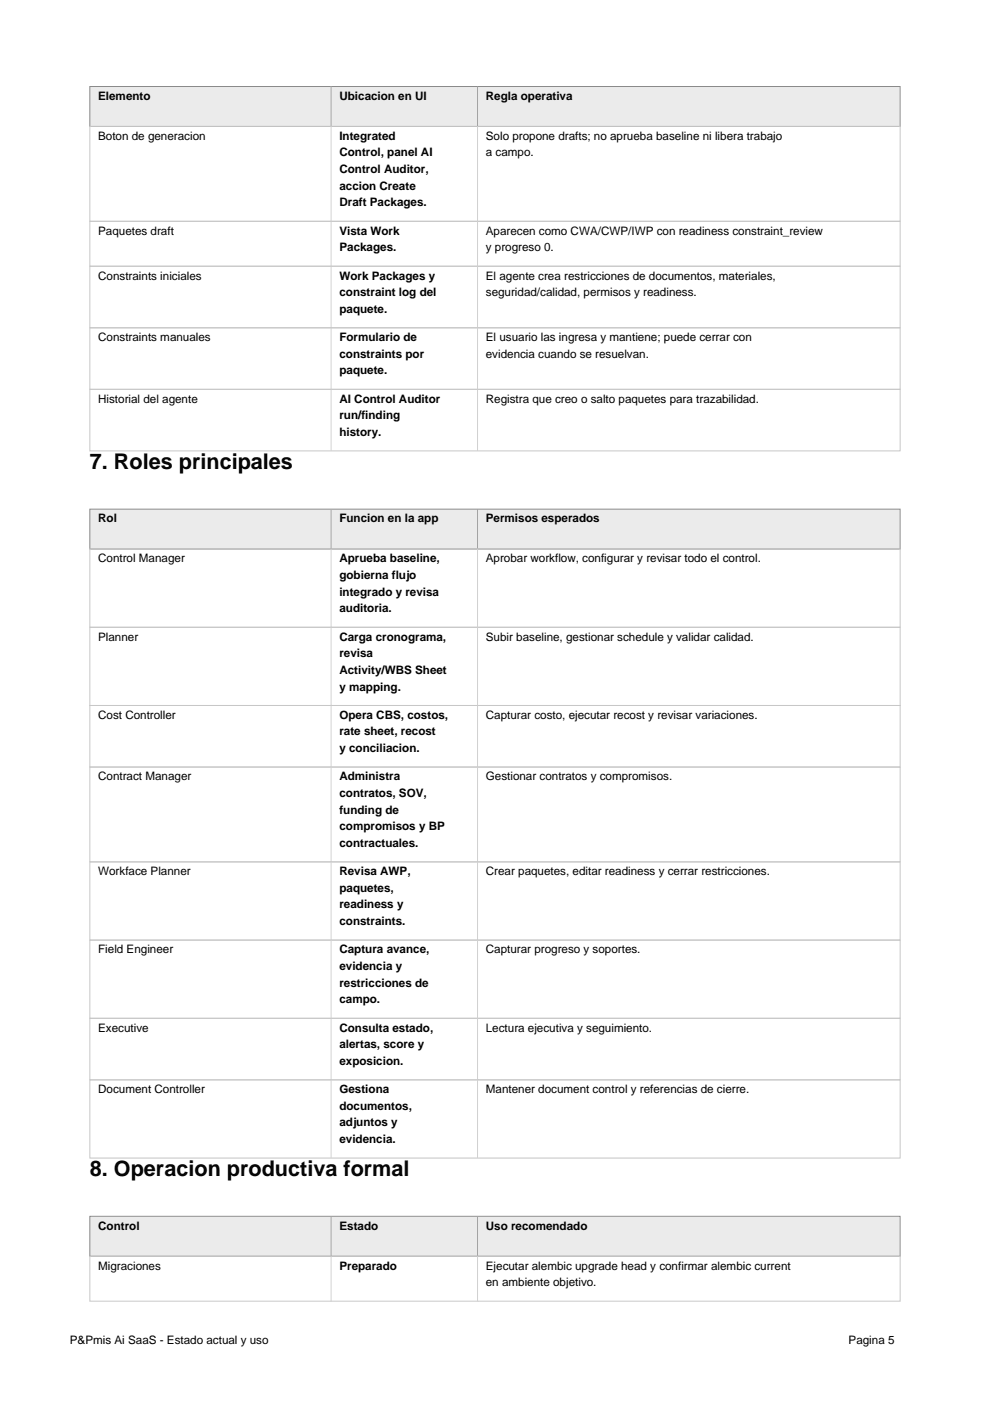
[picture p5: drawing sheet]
<svg xmlns="http://www.w3.org/2000/svg" width="210mm" height="297mm" viewBox="0 0 210 297" stroke-linecap="round" stroke-linejoin="round" font-family="sans-serif">
<defs><g id="words">
<g font-size="4.6">
<text x="19" y="99.5">7. Roles principales</text>
<text x="19" y="249.4">8. Operacion productiva formal</text>
</g>
<g font-size="2.5">
<text x="20.8" y="21.2">Elemento</text>
<text x="72" y="21.2">Ubicacion en UI</text>
<text x="103" y="21.2">Regla operativa</text>
<text x="20.8" y="29.6">Boton de generacion</text>
<text x="72" y="29.6">Integrated</text>
<text x="103" y="29.6">Solo propone drafts; no aprueba baseline ni libera trabajo</text>
<text x="72" y="33.2">Control, panel AI</text>
<text x="103" y="33.2">a campo.</text>
<text x="72" y="36.7">Control Auditor,</text>
<text x="72" y="40.2">accion Create</text>
<text x="72" y="43.7">Draft Packages.</text>
<text x="20.8" y="49.7">Paquetes draft</text>
<text x="72" y="49.7">Vista Work</text>
<text x="72" y="53.3">Packages.</text>
<text x="103" y="49.7">Aparecen como CWA/CWP/IWP con readiness constraint_review</text>
<text x="103" y="53.3">y progreso 0.</text>
<text x="20.8" y="59.3">Constraints iniciales</text>
<text x="72" y="59.3">Work Packages y</text>
<text x="103" y="59.3">El agente crea restricciones de documentos, materiales,</text>
<text x="72" y="62.8">constraint log del</text>
<text x="103" y="62.8">seguridad/calidad, permisos y readiness.</text>
<text x="72" y="66.3">paquete.</text>
<text x="20.8" y="72.3">Constraints manuales</text>
<text x="72" y="72.3">Formulario de</text>
<text x="72" y="75.8">constraints por</text>
<text x="103" y="72.3">El usuario las ingresa y mantiene; puede cerrar con</text>
<text x="103" y="75.8">evidencia cuando se resuelvan.</text>
<text x="72" y="79.4">paquete.</text>
<text x="20.8" y="85.4">Historial del agente</text>
<text x="72" y="85.4">AI Control Auditor</text>
<text x="72" y="88.9">run/finding</text>
<text x="103" y="85.4">Registra que creo o salto paquetes para trazabilidad.</text>
<text x="72" y="92.4">history.</text>
<text x="20.8" y="110.8">Rol</text>
<text x="72" y="110.8">Funcion en la app</text>
<text x="103" y="110.8">Permisos esperados</text>
<text x="20.8" y="119.2">Control Manager</text>
<text x="72" y="119.2">Aprueba baseline,</text>
<text x="103" y="119.2">Aprobar workflow, configurar y revisar todo el control.</text>
<text x="72" y="122.8">gobierna flujo</text>
<text x="72" y="126.3">integrado y revisa</text>
<text x="72" y="129.8">auditoria.</text>
<text x="20.8" y="135.8">Planner</text>
<text x="72" y="135.8">Carga cronograma,</text>
<text x="103" y="135.8">Subir baseline, gestionar schedule y validar calidad.</text>
<text x="72" y="139.3">revisa</text>
<text x="72" y="142.9">Activity/WBS Sheet</text>
<text x="72" y="146.4">y mapping.</text>
<text x="20.8" y="152.4">Cost Controller</text>
<text x="72" y="152.4">Opera CBS, costos,</text>
<text x="72" y="155.9">rate sheet, recost</text>
<text x="103" y="152.4">Capturar costo, ejecutar recost y revisar variaciones.</text>
<text x="72" y="159.5">y conciliacion.</text>
<text x="20.8" y="165.5">Contract Manager</text>
<text x="72" y="165.5">Administra</text>
<text x="103" y="165.5">Gestionar contratos y compromisos.</text>
<text x="72" y="169">contratos, SOV,</text>
<text x="72" y="172.5">funding de</text>
<text x="72" y="176">compromisos y BP</text>
<text x="72" y="179.6">contractuales.</text>
<text x="20.8" y="185.6">Workface Planner</text>
<text x="72" y="185.6">Revisa AWP,</text>
<text x="103" y="185.6">Crear paquetes, editar readiness y cerrar restricciones.</text>
<text x="72" y="189.1">paquetes,</text>
<text x="72" y="192.6">readiness y</text>
<text x="72" y="196.1">constraints.</text>
<text x="20.8" y="202.1">Field Engineer</text>
<text x="72" y="202.1">Captura avance,</text>
<text x="103" y="202.1">Capturar progreso y soportes.</text>
<text x="72" y="205.7">evidencia y</text>
<text x="72" y="209.2">restricciones de</text>
<text x="72" y="212.7">campo.</text>
<text x="20.8" y="218.7">Executive</text>
<text x="72" y="218.7">Consulta estado,</text>
<text x="103" y="218.7">Lectura ejecutiva y seguimiento.</text>
<text x="72" y="222.2">alertas, score y</text>
<text x="72" y="225.8">exposicion.</text>
<text x="20.8" y="231.8">Document Controller</text>
<text x="72" y="231.8">Gestiona</text>
<text x="103" y="231.8">Mantener document control y referencias de cierre.</text>
<text x="72" y="235.3">documentos,</text>
<text x="72" y="238.8">adjuntos y</text>
<text x="72" y="242.4">evidencia.</text>
<text x="20.8" y="260.7">Control</text>
<text x="72" y="260.7">Estado</text>
<text x="103" y="260.7">Uso recomendado</text>
<text x="20.8" y="269.2">Migraciones</text>
<text x="72" y="269.2">Preparado</text>
<text x="103" y="269.2">Ejecutar alembic upgrade head y confirmar alembic current</text>
<text x="103" y="272.7">en ambiente objetivo.</text>
<text x="14.8" y="285">P&amp;Pmis Ai SaaS - Estado actual y uso</text>
<text x="179.9" y="285">Pagina 5</text>
</g>
</g></defs>
<path d="M19 18.3h171.9v8.5h-171.9z" fill="#ebebeb"/>
<path d="M19 18.3h171.9v8.5h-171.9z" fill="none" stroke="#8c8c8c" stroke-width=".21"/>
<path d="M70.2 18.3v8.5M101.2 18.3v8.5" fill="none" stroke="#a6a6a6" stroke-width=".21"/>
<path d="M19 26.8h171.9v20.1h-171.9zM19 46.9h171.9v9.5h-171.9zM19 56.4h171.9v13.1h-171.9zM19 69.5h171.9v13h-171.9zM19 82.5h171.9v13.1h-171.9z" fill="none" stroke="#c7c7c7" stroke-width=".21"/>
<path d="M70.2 26.8v68.8M101.2 26.8v68.8" fill="none" stroke="#d1d1d1" stroke-width=".21"/>
<path d="M19 107.9h171.9v8.5h-171.9z" fill="#ebebeb"/>
<path d="M19 107.9h171.9v8.5h-171.9z" fill="none" stroke="#8c8c8c" stroke-width=".21"/>
<path d="M70.2 107.9v8.5M101.2 107.9v8.5" fill="none" stroke="#a6a6a6" stroke-width=".21"/>
<path d="M19 116.4h171.9v16.6h-171.9zM19 133h171.9v16.6h-171.9zM19 149.6h171.9v13h-171.9zM19 162.6h171.9v20.1h-171.9zM19 182.7h171.9v16.6h-171.9zM19 199.3h171.9v16.6h-171.9zM19 215.9h171.9v13.1h-171.9zM19 229h171.9v16.5h-171.9z" fill="none" stroke="#c7c7c7" stroke-width=".21"/>
<path d="M70.2 116.4v129.1M101.2 116.4v129.1" fill="none" stroke="#d1d1d1" stroke-width=".21"/>
<path d="M19 257.9h171.9v8.4h-171.9z" fill="#ebebeb"/>
<path d="M19 257.9h171.9v8.4h-171.9z" fill="none" stroke="#8c8c8c" stroke-width=".21"/>
<path d="M70.2 257.9v8.4M101.2 257.9v8.4" fill="none" stroke="#a6a6a6" stroke-width=".21"/>
<path d="M19 266.3h171.9v9.6h-171.9z" fill="none" stroke="#c7c7c7" stroke-width=".21"/>
<path d="M70.2 266.3v9.6M101.2 266.3v9.6" fill="none" stroke="#d1d1d1" stroke-width=".21"/>
<use href="#words"/>
</svg>
